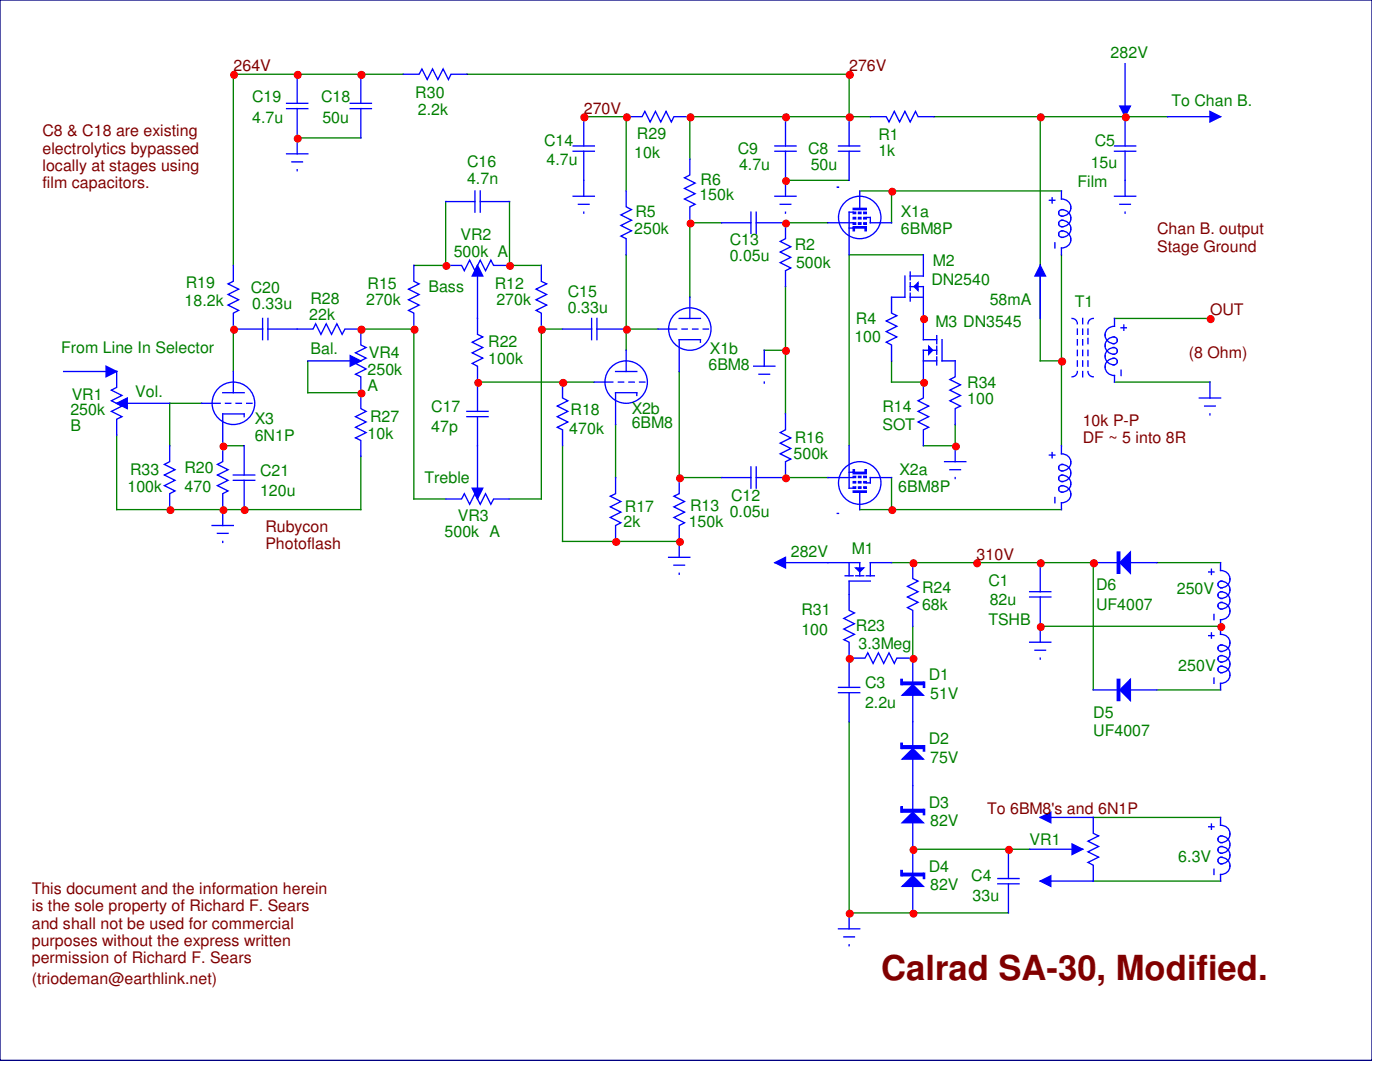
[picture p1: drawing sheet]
<svg xmlns="http://www.w3.org/2000/svg" width="279mm" height="216mm" viewBox="0 0 279 216" stroke-linecap="round" stroke-linejoin="round" font-family="sans-serif">
<defs><g id="words">
<text font-size="6.9" fill="#800000" x="175.9" y="195.5">Calrad SA-30, Modified.</text>
<g font-size="3.2" fill="#008000">
<text x="221.7" y="11.6">282V</text>
<text x="50.3" y="20.3">C19</text>
<text x="64.1" y="20.3">C18</text>
<text x="82.9" y="19.5">R30</text>
<text x="83.4" y="22.9">2.2k</text>
<text x="233.8" y="21.1">To Chan B.</text>
<text x="50.3" y="24.6">4.7u</text>
<text x="64.3" y="24.6">50u</text>
<text x="108.6" y="29">C14</text>
<text x="127.1" y="27.7">R29</text>
<text x="175.3" y="28">R1</text>
<text x="218.5" y="29">C5</text>
<text x="93.2" y="33.3">C16</text>
<text x="109.1" y="33">4.7u</text>
<text x="126.6" y="31.5">10k</text>
<text x="147.2" y="30.6">C9</text>
<text x="147.5" y="33.8">4.7u</text>
<text x="161.3" y="30.6">C8</text>
<text x="161.8" y="33.8">50u</text>
<text x="175.3" y="31.2">1k</text>
<text x="217.7" y="33.6">15u</text>
<text x="93.2" y="36.7">4.7n</text>
<text x="139.6" y="39.9">150k</text>
<text x="139.8" y="37">R6</text>
<text x="215" y="37.3">Film</text>
<text x="91.9" y="47.8">VR2</text>
<text x="126.6" y="46.8">250k</text>
<text x="126.8" y="43.3">R5</text>
<text x="179.8" y="43.3">X1a</text>
<text x="179.8" y="46.8">6BM8P</text>
<text x="90.6" y="51.3">500k A</text>
<text x="145.6" y="48.9">C13</text>
<text x="145.6" y="52.1">0.05u</text>
<text x="158.6" y="50">R2</text>
<text x="158.9" y="53.4">500k</text>
<text x="186.2" y="53.2">M2</text>
<text x="37.1" y="57.4">R19</text>
<text x="50" y="58.5">C20</text>
<text x="73.4" y="57.7">R15</text>
<text x="85.5" y="58.2">Bass</text>
<text x="98.8" y="57.7">R12</text>
<text x="113.3" y="59.2">C15</text>
<text x="185.9" y="56.9">DN2540</text>
<text x="36.8" y="61.1">18.2k</text>
<text x="50.3" y="61.6">0.33u</text>
<text x="61.7" y="63.8">22k</text>
<text x="62" y="60.6">R28</text>
<text x="73.1" y="60.8">270k</text>
<text x="99.1" y="60.8">270k</text>
<text x="113.3" y="62.4">0.33u</text>
<text x="170.8" y="64.6">R4</text>
<text x="186.7" y="65.3">M3 DN3545</text>
<text x="197.5" y="60.8">58mA</text>
<text x="214.5" y="61.3">T1</text>
<text x="12.2" y="70.4">From Line In Selector</text>
<text x="62" y="70.6">Bal.</text>
<text x="73.6" y="71.4">VR4</text>
<text x="97.5" y="69.3">R22</text>
<text x="141.7" y="70.6">X1b</text>
<text x="170.5" y="68.2">100</text>
<text x="73.4" y="74.8">250k</text>
<text x="97.5" y="72.7">100k</text>
<text x="141.4" y="73.8">6BM8</text>
<text x="193" y="77.5">R34</text>
<text x="14.1" y="82.8">250k</text>
<text x="14.3" y="79.9">VR1</text>
<text x="27" y="79.1">Vol.</text>
<text x="73.4" y="78.1">A</text>
<text x="86.1" y="82.3">C17</text>
<text x="113.9" y="82.8">R18</text>
<text x="126.1" y="82.5">X2b</text>
<text x="176.1" y="82.3">R14</text>
<text x="193" y="80.7">100</text>
<text x="14.1" y="86">B</text>
<text x="50.8" y="84.7">X3</text>
<text x="50.8" y="88.1">6N1P</text>
<text x="73.4" y="87.6">10k</text>
<text x="73.9" y="84.1">R27</text>
<text x="86.1" y="86.2">47p</text>
<text x="113.6" y="86.5">470k</text>
<text x="126.1" y="85.5">6BM8</text>
<text x="158.6" y="88.3">R16</text>
<text x="176.1" y="85.7">SOT</text>
<text x="26" y="94.7">R33</text>
<text x="36.8" y="94.4">R20</text>
<text x="51.9" y="95">C21</text>
<text x="158.4" y="91.6">500k</text>
<text x="179.5" y="94.7">X2a</text>
<text x="25.4" y="98.2">100k</text>
<text x="36.8" y="98.2">470</text>
<text x="51.9" y="99">120u</text>
<text x="84.8" y="96.3">Treble</text>
<text x="137.7" y="101.9">R13</text>
<text x="145.9" y="100">C12</text>
<text x="179.3" y="98.2">6BM8P</text>
<text x="88.7" y="107.2">500k A</text>
<text x="91.4" y="104">VR3</text>
<text x="124.5" y="105.1">2k</text>
<text x="124.7" y="102.2">R17</text>
<text x="137.5" y="105.1">150k</text>
<text x="145.6" y="103.2">0.05u</text>
<text x="157.8" y="111.1">282V</text>
<text x="170" y="110.6">M1</text>
<text x="184" y="118.3">R24</text>
<text x="197.3" y="117">C1</text>
<text x="218.7" y="117.8">D6</text>
<text x="234.9" y="118.6">250V</text>
<text x="159.9" y="122.8">R31</text>
<text x="170.8" y="126">R23</text>
<text x="184" y="121.8">68k</text>
<text x="197.3" y="124.6">TSHB</text>
<text x="197.5" y="120.7">82u</text>
<text x="218.7" y="121.8">UF4007</text>
<text x="159.9" y="126.8">100</text>
<text x="171.3" y="129.4">3.3Meg</text>
<text x="172.6" y="137.4">C3</text>
<text x="185.4" y="135.8">D1</text>
<text x="235.2" y="133.9">250V</text>
<text x="172.6" y="141.4">2.2u</text>
<text x="185.6" y="139.5">51V</text>
<text x="218.2" y="143.2">D5</text>
<text x="185.4" y="148.5">D2</text>
<text x="218.2" y="146.9">UF4007</text>
<text x="185.6" y="152.2">75V</text>
<text x="185.4" y="161.2">D3</text>
<text x="185.6" y="164.9">82V</text>
<text x="185.4" y="173.9">D4</text>
<text x="205.5" y="168.6">VR1</text>
<text x="235.2" y="172">6.3V</text>
<text x="185.6" y="177.6">82V</text>
<text x="193.8" y="175.8">C4</text>
<text x="194.1" y="179.7">33u</text>
</g>
<g font-size="3.2" fill="#800000">
<text x="46.6" y="14.2">264V</text>
<text x="169.5" y="14.2">276V</text>
<text x="116.5" y="22.7">270V</text>
<text x="8.5" y="27.2">C8 &amp; C18 are existing</text>
<text x="8.5" y="30.6">electrolytics bypassed</text>
<text x="8.5" y="34.1">locally at stages using</text>
<text x="8.5" y="37.5">film capacitors.</text>
<text x="230.9" y="46.8">Chan B. output</text>
<text x="230.9" y="50.2">Stage Ground</text>
<text x="241.5" y="62.9">OUT</text>
<text x="237.3" y="71.4">(8 Ohm)</text>
<text x="216.1" y="84.9">10k P-P</text>
<text x="216.1" y="88.3">DF ~ 5 into 8R</text>
<text x="53" y="106.1">Rubycon</text>
<text x="53" y="109.6">Photoflash</text>
<text x="194.9" y="111.7">310V</text>
<text x="197" y="162.5">To 6BM8's and 6N1P</text>
<text x="6.3" y="178.4">This document and the information herein</text>
<text x="6.3" y="181.9">is the sole property of Richard F. Sears</text>
<text x="6.3" y="185.3">and shall not be used for commercial</text>
<text x="6.3" y="188.7">purposes without the express written</text>
<text x="6.3" y="196.4">(triodeman@earthlink.net)</text>
<text x="6.3" y="192.2">permission of Richard F. Sears</text>
</g>
</g></defs>
<g fill="none" stroke="#008000" stroke-width=".26">
<path d="M80.5 14.8h-33.9v38.2M93.2 14.8h76.3v8.5M59.3 27.5h12.7M116.5 23.3h8.5v14.8M156.8 36h12.7M171.6 38.1h40.2M173.7 23.3h-36v8.4M177.9 38.1v6.3M186.4 23.3h46.6M207.6 23.3v48.7h4.2M88.9 40.2v12.8h-6.3M101.7 40.2v12.8h6.3"/>
<path d="M125 50.8v19.1M144 44.4h-6.3v14.9M156.8 57.2v25.4M156.8 44.4h8.4M184.3 50.8h-14.8v38.1M211.8 50.8v38.1M46.6 65.7v8.4M61.4 72v6.4h10.6M72 65.7h10.6v33.9h6.3M95.3 76.2h23.3M112.3 65.7h-4.3v33.9h-6.3M125 65.7h6.3"/>
<path d="M135.6 74.1v21.2h8.4M152.5 69.9h4.3M177.9 72v4.2h6.4M222.4 63.5h19.1M222.4 76.2h19.1M23.3 86.8v14.9h48.7v-10.6M40.2 80.5h-6.3v8.4M44.4 88.9h4.3M112.3 88.9v19.1h23.3M122.9 84.7v10.6M156.8 95.3h8.4M177.9 95.3v6.4"/>
<path d="M190.6 84.7v4.2h-6.3M171.6 101.7h40.2M177.9 112.3h40.3v25.4M230.9 112.3h12.7M182.2 125v6.3M207.6 125h36M230.9 137.7h12.7M169.5 144v38.2h31.8M182.2 169.5h23.3M218.2 163.1h25.4M218.2 175.8h25.4"/>
</g>
<path d="M114.4 29.1h4.2M114.4 30.2h4.2M114.4 39.2h4.2M116.5 23.3v5.8M116.5 30.2v9M173.7 23.3h3.2l.5 1 1.1-2.1 1 2.1 1.1-2.1 1.1 2.1 1-2.1 .5 1.1h3.2M115.4 40.8h2.2M116.5 42.3h.1" fill="none" stroke="#00f" stroke-width=".26"/>
<path d="M170.3 42.3h.5v.3h-.5z" fill-rule="evenodd" fill="#00f"/>
<path d="M170.3 42.3h.5v.3h-.5z" fill="none" stroke="#00f" stroke-width=".26"/>
<path d="M167.1 37.3h.2z" fill-rule="evenodd" fill="#00f"/>
<path d="M167.1 37.3h.2z" fill="none" stroke="#00f" stroke-width=".26"/>
<path d="M171.3 42.3h.5v.3h-.5z" fill-rule="evenodd" fill="#00f"/>
<path d="M171.3 42.3h.5v.3h-.5z" fill="none" stroke="#00f" stroke-width=".26"/>
<path d="M172.4 42.3h.5v.3h-.5z" fill-rule="evenodd" fill="#00f"/>
<path d="M172.4 42.3h.5v.3h-.5z" fill="none" stroke="#00f" stroke-width=".26"/>
<path d="M170.3 43.4h.5v.3h-.5z" fill-rule="evenodd" fill="#00f"/>
<path d="M170.3 43.4h.5v.3h-.5z" fill="none" stroke="#00f" stroke-width=".26"/>
<path d="M171.3 43.4h.5v.3h-.5z" fill-rule="evenodd" fill="#00f"/>
<path d="M171.3 43.4h.5v.3h-.5z" fill="none" stroke="#00f" stroke-width=".26"/>
<path d="M172.4 43.4h.5v.3h-.5z" fill-rule="evenodd" fill="#00f"/>
<path d="M172.4 43.4h.5v.3h-.5z" fill="none" stroke="#00f" stroke-width=".26"/>
<path d="M170.3 44.4h.5v.3h-.5z" fill-rule="evenodd" fill="#00f"/>
<path d="M170.3 44.4h.5v.3h-.5z" fill="none" stroke="#00f" stroke-width=".26"/>
<path d="M171.3 44.4h.5v.3h-.5z" fill-rule="evenodd" fill="#00f"/>
<path d="M171.3 44.4h.5v.3h-.5z" fill="none" stroke="#00f" stroke-width=".26"/>
<path d="M172.4 44.4h.5v.3h-.5z" fill-rule="evenodd" fill="#00f"/>
<g fill="none" stroke="#00f" stroke-width=".26">
<path d="M169.5 42.3h.8M170.3 41.6h2.6v.2h-2.6zM170.3 45.3h2.6v.2h-2.6zM172.4 44.4h.5v.3h-.5z"/>
<circle cx="171.6" cy="43.4" r="4.2"/>
</g>
<path d="M170.3 41.7h2.6M170.3 45.4h2.6" fill="none" stroke="#00f" stroke-width=".25"/>
<path d="M172.6 45.5h.3v.6h-.3z" fill-rule="evenodd" fill="#00f"/>
<path d="M172.6 45.5h.3v.6h-.3z" fill="none" stroke="#00f" stroke-width=".26"/>
<path d="M170.3 45.5h.2v.6h-.2z" fill-rule="evenodd" fill="#00f"/>
<g fill="none" stroke="#00f" stroke-width=".26">
<path d="M125 38.1v3.2l1 .5-2.1 1.1 2.1 1-2.1 1.1 2.1 1.1-2.1 1 1.1 .5v3.2M137.7 31.7v3.2l-1.1 .6 2.1 1-2.1 1.1 2.1 1.1-2.1 1 2.1 1.1-1 .5v3.1M171.6 38.1v3.5M209.4 40h1.1M210 39.5v1M211.8 38.1v1.6a1.72 1.72 0 0 1 1.9 1.7 1.72 1.72 0 0 1-1.9 1.7M137.7 59.3v4.2M144 44.4h5.9M149.9 42.3v4.3M150.9 44.4h5.9v3.2l-1.1 .6 2.1 1-2.1 1.1 2.1 1.1-2.1 1 2.1 1.1-1 .5v3.2M150.9 42.3v4.3M165.2 44.4h5.1"/>
<path d="M169.5 42.3v8.5M169.5 45.5h.8M170.3 45.5h.2v.6h-.2zM172.9 43.4h.8v1h4.2M177.9 59.3v3.2l1.1 .5-2.1 1.1 2.1 1-2.1 1.1 2.1 1-2.1 1.1 1 .5v3.2M210.5 48.4v1.1M211.8 46.1a1.72 1.72 0 0 1 1.9 1.7 1.72 1.72 0 0 1-1.9 1.7v1.3M211.8 43.9a1.72 1.72 0 0 1 1.9 1.8 1.72 1.72 0 0 1-1.9 1.7M211.8 41.8a1.72 1.72 0 0 1 1.9 1.7 1.72 1.72 0 0 1-1.9 1.8M212.1 46.1a.67 .67 0 0 0-.8 .6 .67 .67 0 0 0 .8 .7M212.1 41.8a.67 .67 0 0 0-.8 .7 .67 .67 0 0 0 .8 .6M212.1 43.9a.67 .67 0 0 0-.8 .7 .67 .67 0 0 0 .8 .7"/>
<path d="M131.3 65.7h3.7M135.6 63.5h4.2M136.1 65.7h1.1M138.2 65.7h1.1M139.8 68.3v-.5h-4.2v6.3M140.3 65.7h1.1M150.4 73.1h4.2M151.5 74.7h2.1M152.5 76.2h.1M152.5 69.9v3.2M184.3 76.2v3.2l-1.1 .6 2.1 1-2.1 1.1 2.1 1-2.1 1.1 2.1 1.1-1 .5v3.1M214 63.5a1.05 1.05 0 0 1 1 1.1"/>
<path d="M215 74.1a1.05 1.05 0 0 1-1 1.1M215 65.7v1M215 67.8v1M215 69.9v1.1M215 72v1.1M216.1 63.5v1.1M216.1 65.7v1M216.1 67.8v1M216.1 69.9v1.1M216.1 72v1.1M216.1 74.1v1.1M217.1 74.1a1.05 1.05 0 0 0 1.1 1.1"/>
<path d="M217.1 65.7v1M217.1 67.5v1.1M217.1 69.9v1.1M217.1 72v1.1M218.2 63.5a1.05 1.05 0 0 0-1.1 1.1M222.2 71.5a.69 .69 0 0 1 .8 .6 .69 .69 0 0 1-.8 .7M222.2 67.2a.69 .69 0 0 1 .8 .7 .69 .69 0 0 1-.8 .7M222.2 69.3a.69 .69 0 0 1 .8 .7 .69 .69 0 0 1-.8 .7M222.4 71.5a1.72 1.72 0 0 0-1.8 1.7 1.72 1.72 0 0 0 1.8 1.7v1.3M222.4 69.3a1.74 1.74 0 0 0-1.8 1.8 1.74 1.74 0 0 0 1.8 1.7M222.4 63.5v1.6a1.74 1.74 0 0 0-1.8 1.7 1.74 1.74 0 0 0 1.8 1.8M222.4 67.2a1.74 1.74 0 0 0-1.8 1.8 1.74 1.74 0 0 0 1.8 1.7"/>
<path d="M223.7 73.9v1M223.7 65.4h1.1M224.3 64.9v1M239.4 79.4h4.2M241.5 76.2v3.2M122.9 95.3v3.2l-1.1 .5 2.1 1.1-2.1 1 2.1 1.1-2.1 1.1 2.1 1-1 .6v3.1M135.6 95.3v3.2l-1.1 .5 2.1 1.1-2.1 1 2.1 1.1-2.1 1.1 2.1 1-1 .6v6.3M144 95.3h5.9M149.9 93.2v4.2M150.9 93.2v4.2M156.8 82.6v3.2l-1.1 .5 2.1 1.1-2.1 1 2.1 1.1-2.1 1.1 2.1 1-1 .5v3.2h-5.9M240.4 81h2.1"/>
<path d="M241.5 82.6h.1M133.4 111.2h4.3M134.5 112.8h2.1M135.6 114.4h.1"/>
<circle cx="137.7" cy="65.7" r="4.2"/>
</g>
<path d="M170.3 97.2h.5v.2h-.5z" fill-rule="evenodd" fill="#00f"/>
<path d="M170.3 97.2h.5v.2h-.5z" fill="none" stroke="#00f" stroke-width=".26"/>
<path d="M167.1 102.4h.2z" fill-rule="evenodd" fill="#00f"/>
<path d="M167.1 102.4h.2z" fill="none" stroke="#00f" stroke-width=".26"/>
<path d="M171.3 97.2h.5v.2h-.5z" fill-rule="evenodd" fill="#00f"/>
<path d="M171.3 97.2h.5v.2h-.5z" fill="none" stroke="#00f" stroke-width=".26"/>
<path d="M172.4 97.2h.5v.2h-.5z" fill-rule="evenodd" fill="#00f"/>
<path d="M172.4 97.2h.5v.2h-.5z" fill="none" stroke="#00f" stroke-width=".26"/>
<path d="M170.3 96.1h.5v.3h-.5z" fill-rule="evenodd" fill="#00f"/>
<path d="M170.3 96.1h.5v.3h-.5z" fill="none" stroke="#00f" stroke-width=".26"/>
<path d="M171.3 96.1h.5v.3h-.5z" fill-rule="evenodd" fill="#00f"/>
<path d="M171.3 96.1h.5v.3h-.5z" fill="none" stroke="#00f" stroke-width=".26"/>
<path d="M172.4 96.1h.5v.3h-.5z" fill-rule="evenodd" fill="#00f"/>
<path d="M172.4 96.1h.5v.3h-.5z" fill="none" stroke="#00f" stroke-width=".26"/>
<path d="M170.3 95h.5v.3h-.5z" fill-rule="evenodd" fill="#00f"/>
<path d="M170.3 95h.5v.3h-.5z" fill="none" stroke="#00f" stroke-width=".26"/>
<path d="M171.3 95h.5v.3h-.5z" fill-rule="evenodd" fill="#00f"/>
<path d="M171.3 95h.5v.3h-.5z" fill="none" stroke="#00f" stroke-width=".26"/>
<path d="M172.4 95h.5v.3h-.5z" fill-rule="evenodd" fill="#00f"/>
<g fill="none" stroke="#00f" stroke-width=".26">
<path d="M169.5 97.4h.8M170.3 98h2.6v.2h-2.6zM170.3 94.2h2.6v.3h-2.6zM172.4 95h.5v.3h-.5z"/>
<circle cx="171.6" cy="96.4" r="4.2"/>
</g>
<path d="M170.3 98.1h2.6" fill="none" stroke="#00f" stroke-width=".25"/>
<path d="M170.3 94.4h2.6" fill="none" stroke="#00f" stroke-width=".3"/>
<path d="M172.6 93.7h.3v.5h-.3z" fill-rule="evenodd" fill="#00f"/>
<path d="M172.6 93.7h.3v.5h-.3z" fill="none" stroke="#00f" stroke-width=".26"/>
<path d="M170.3 93.7h.2v.5h-.2z" fill-rule="evenodd" fill="#00f"/>
<g fill="none" stroke="#00f" stroke-width=".26">
<path d="M94.8 38.1v4.2M95.8 38.1v4.2M167.3 29.1h4.3M167.3 30.2h4.3M169.5 23.3v5.8M169.5 30.2v5.8M222.4 29.1h4.3M222.4 30.2h4.3M224.5 23.3v5.8M224.5 30.2v5.8M46.6 53v3.1l-1.1 .5 2.1 1.1-2.1 1.1 2.1 1-2.1 1.1 2.1 1-1 .6v3.2h5.8M82.6 53v3.1l1.1 .5-2.2 1.1 2.2 1.1-2.2 1 2.2 1.1-2.2 1 1.1 .6v3.2"/>
<path d="M88.9 53h3.2l.6 1 1-2.1 1.1 2.1 1-2.1 1.1 2.1 1.1-2.1 .5 1.1h3.2M88.9 40.2h5.9M95.3 53v13.7l1.1 .5-2.2 1.1 2.2 1-2.2 1.1 2.2 1.1-2.2 1 1.1 .6v9M95.8 40.2h5.9M108 53v3.1l1.1 .5-2.1 1.1 2.1 1.1-2.1 1 2.1 1.1-2.1 1 1 .6v3.2M44.4 78.4h4.3M46.6 74.1v4.3M52.4 63.5v4.3M53.5 65.7h9l.5-1.1 1.1 2.1 1-2.1 1.1 2.1 1-2.1 1.1 2.1 .5-1h3.2v3.1l1.1 .5-2.1 1.1 2.1 1.1-2.1 1 2.1 1.1-2.1 1.1 1 .5v6.3l1.1 .6-2.1 1 2.1 1.1-2.1 1.1 2.1 1-2.1 1.1 1 .5v3.2M53.5 63.5v4.3M112.3 76.2v3.2l1 .6-2.1 1 2.1 1.1-2.1 1 2.1 1.1-2.1 1.1 1.1 .5v3.1M112.3 65.7h5.8"/>
<path d="M118.1 63.5v4.3M118.6 76.2h3.7M119.1 65.7h5.9M119.1 63.5v4.3M122.9 74.1h4.2M123.4 76.2h1.1M125 69.9v4.2M125.5 76.2h1.1M127.1 78.9v-.5h-4.2v6.3M127.6 76.2h1.1M40.2 80.5h3.7M45 80.5h1.1"/>
<path d="M46.6 94.8h4.2M46.6 95.8h4.2M47.1 80.5h1.1M48.7 83.1v-.5h-4.3v9.5l-1 .6 2.1 1-2.1 1.1 2.1 1-2.1 1.1 2.1 1.1-1.1 .5v6.4M48.7 88.9v5.9M48.7 95.8v5.9M49.2 80.5h1.1M88.9 99.6h3.2l.6-1.1 1 2.1 1.1-2.1 1 2.1 1.1-2.1 1.1 2.1 .5-1h3.2M93.2 82.1h4.2M93.2 83.1h4.2M95.3 83.1v5.8M165.2 95.3h5.1"/>
<path d="M169.5 88.9v8.5M169.5 94.2h.8M170.3 93.7h.2v.5h-.2zM171.6 98.2v3.5M177.9 95.3h-4.2v1.1h-.8M209.4 90.8h1.1M210 90.3v1.1M210.5 99.3v1M211.8 96.9a1.72 1.72 0 0 1 1.9 1.7 1.72 1.72 0 0 1-1.9 1.7v1.4M211.8 94.8a1.72 1.72 0 0 1 1.9 1.7 1.72 1.72 0 0 1-1.9 1.7M211.8 88.9v1.7a1.72 1.72 0 0 1 1.9 1.7 1.72 1.72 0 0 1-1.9 1.7M211.8 92.7a1.72 1.72 0 0 1 1.9 1.7 1.72 1.72 0 0 1-1.9 1.7"/>
<path d="M212.1 96.9a.67 .67 0 0 0-.8 .7 .67 .67 0 0 0 .8 .6M212.1 92.7a.67 .67 0 0 0-.8 .6 .67 .67 0 0 0 .8 .7M212.1 94.8a.67 .67 0 0 0-.8 .6 .67 .67 0 0 0 .8 .7M42.3 104.9h4.3M43.4 106.4h2.1M44.4 108h.1"/>
<circle cx="125" cy="76.2" r="4.2"/>
<circle cx="46.6" cy="80.5" r="4.2"/>
</g>
<path d="M95.3 53l1.1 2.1h-2.2z" fill-rule="evenodd" fill="#00f"/>
<path d="M95.3 53l1.1 2.1h-2.2zM95.3 88.9v10.7" fill="none" stroke="#00f" stroke-width=".26"/>
<path d="M94.2 97.4h2.2l-1.1 2.2z" fill-rule="evenodd" fill="#00f"/>
<path d="M61.4 72h10.6M94.2 97.4h2.2l-1.1 2.2z" fill="none" stroke="#00f" stroke-width=".26"/>
<path d="M69.9 71l2.1 1-2.1 1.1z" fill-rule="evenodd" fill="#00f"/>
<g fill="none" stroke="#00f" stroke-width=".26">
<path d="M59.3 14.8v5.8M72 14.8v5.8M80.5 14.8h3.2l.5-1 1.1 2.1 1-2.1 1.1 2.1 1-2.1 1.1 2.1 .5-1.1h3.2M57.2 20.6h4.2M57.2 21.7h4.2M57.2 30.7h4.2M58.3 32.3h2.1M59.3 33.9h.1M59.3 21.7v9M69.9 20.6h4.2M69.9 21.7h4.2M72 21.7v5.8"/>
<path d="M125 23.3h3.1l.6-1.1 1.1 2.1 1-2.1 1.1 2.1 1-2.1 1.1 2.1 .5-1h3.2M154.6 29.1h4.3M154.6 30.2h4.3M154.6 39.2h4.3M156.8 23.3v5.8M156.8 30.2v9M155.7 40.8h2.1M156.8 42.3h.1M69.9 71l2.1 1-2.1 1.1zM165.2 112.3h6.4v2.6M168.7 114.9h1.6M169.5 112.3v2.6"/>
<path d="M170.8 114.9h1.6M172.9 114.9h1.6M173.7 116h-4.2v5.8l1 .5-2.1 1.1 2.1 1.1-2.1 1 2.1 1.1-2.1 1 1.1 .5v3.2M177.9 112.3h-4.2v2.6M182.2 112.3v3.1l1 .6-2.1 1 2.1 1.1-2.1 1 2.1 1.1-2.1 1 1.1 .6v3.2M167.3 137.2h4.3M167.3 138.2h4.3M169.5 131.3h3.1l.6-1 1 2.1 1.1-2.1 1.1 2.1 1-2.1 1.1 2.1 .5-1.1h3.2M169.5 131.3v5.9M169.5 138.2v5.8"/>
</g>
<path d="M170.8 113.3h1.6l-.8 .8z" fill="#00f"/>
<path d="M170.8 113.3h1.6l-.8 .8zM182.2 131.3v5.3M182.2 138.7v5.3" fill="none" stroke="#00f" stroke-width=".26"/>
<path d="M180 136.1h4.3v.5h-4.3z" fill-rule="evenodd" fill="#00f"/>
<path d="M180 136.1h4.3v.5h-4.3z" fill="none" stroke="#00f" stroke-width=".26"/>
<path d="M180 138.7l2.2-2.1 2.1 2.1z" fill="#00f"/>
<path d="M180 138.7l2.2-2.1 2.1 2.1z" fill="none" stroke="#00f" stroke-width=".26"/>
<path d="M179.8 135.6h.2v1h-.2z" fill-rule="evenodd" fill="#00f"/>
<path d="M179.8 135.6h.2v1h-.2z" fill="none" stroke="#00f" stroke-width=".26"/>
<path d="M184.3 136.1h.2v1.1h-.2z" fill-rule="evenodd" fill="#00f"/>
<path d="M184.3 136.1h.2v1.1h-.2zM182.2 169.5v5.3M182.2 176.9v5.3" fill="none" stroke="#00f" stroke-width=".26"/>
<path d="M180 174.2h4.3v.6h-4.3z" fill-rule="evenodd" fill="#00f"/>
<path d="M180 174.2h4.3v.6h-4.3z" fill="none" stroke="#00f" stroke-width=".26"/>
<path d="M180 176.9l2.2-2.1 2.1 2.1z" fill="#00f"/>
<path d="M180 176.9l2.2-2.1 2.1 2.1z" fill="none" stroke="#00f" stroke-width=".26"/>
<path d="M179.8 173.7h.2v1.1h-.2z" fill-rule="evenodd" fill="#00f"/>
<path d="M179.8 173.7h.2v1.1h-.2z" fill="none" stroke="#00f" stroke-width=".26"/>
<path d="M184.3 174.2h.2v1.1h-.2z" fill-rule="evenodd" fill="#00f"/>
<path d="M182.2 156.8v5.3M182.2 164.2v5.3M184.3 174.2h.2v1.1h-.2z" fill="none" stroke="#00f" stroke-width=".26"/>
<path d="M180 161.5h4.3v.6h-4.3z" fill-rule="evenodd" fill="#00f"/>
<path d="M180 161.5h4.3v.6h-4.3z" fill="none" stroke="#00f" stroke-width=".26"/>
<path d="M180 164.2l2.2-2.1 2.1 2.1z" fill="#00f"/>
<path d="M180 164.2l2.2-2.1 2.1 2.1z" fill="none" stroke="#00f" stroke-width=".26"/>
<path d="M179.8 161h.2v1.1h-.2z" fill-rule="evenodd" fill="#00f"/>
<path d="M179.8 161h.2v1.1h-.2z" fill="none" stroke="#00f" stroke-width=".26"/>
<path d="M184.3 161.5h.2v1.1h-.2z" fill-rule="evenodd" fill="#00f"/>
<path d="M182.2 144v5.4M182.2 151.5v5.3M184.3 161.5h.2v1.1h-.2z" fill="none" stroke="#00f" stroke-width=".26"/>
<path d="M180 148.8h4.3v.6h-4.3z" fill-rule="evenodd" fill="#00f"/>
<path d="M180 148.8h4.3v.6h-4.3z" fill="none" stroke="#00f" stroke-width=".26"/>
<path d="M180 151.5l2.2-2.1 2.1 2.1z" fill="#00f"/>
<path d="M180 151.5l2.2-2.1 2.1 2.1z" fill="none" stroke="#00f" stroke-width=".26"/>
<path d="M179.8 148.3h.2v1.1h-.2z" fill-rule="evenodd" fill="#00f"/>
<path d="M179.8 148.3h.2v1.1h-.2z" fill="none" stroke="#00f" stroke-width=".26"/>
<path d="M184.3 148.8h.2v1.1h-.2z" fill-rule="evenodd" fill="#00f"/>
<path d="M205.5 118.1h4.2M205.5 119.1h4.2M207.6 112.3v5.8M207.6 119.1v5.9M218.2 137.7h5.3M225.6 137.7h5.3M184.3 148.8h.2v1.1h-.2zM199.1 175.3h4.3M199.1 176.4h4.3M201.3 169.5v5.8M201.3 176.4v5.8" fill="none" stroke="#00f" stroke-width=".26"/>
<path d="M223 135.6h.5v4.2h-.5z" fill-rule="evenodd" fill="#00f"/>
<path d="M223 135.6h.5v4.2h-.5z" fill="none" stroke="#00f" stroke-width=".26"/>
<path d="M223.5 137.7l2.1-2.1v4.2z" fill="#00f"/>
<path d="M218.2 112.3h5.3M225.6 112.3h5.3M223.5 137.7l2.1-2.1v4.2z" fill="none" stroke="#00f" stroke-width=".26"/>
<path d="M223 110.2h.5v4.2h-.5z" fill-rule="evenodd" fill="#00f"/>
<path d="M223 110.2h.5v4.2h-.5z" fill="none" stroke="#00f" stroke-width=".26"/>
<path d="M225.6 110.2v4.2l-2.1-2.1z" fill="#00f"/>
<g fill="none" stroke="#00f" stroke-width=".26">
<path d="M154.6 112.3h10.6M225.6 110.2v4.2l-2.1-2.1zM241.2 114.1h1.1M241.8 113.6v1M243.6 118.1a1.74 1.74 0 0 1 1.9 1.7 1.74 1.74 0 0 1-1.9 1.7M243.6 112.3v1.5a1.74 1.74 0 0 1 1.9 1.8 1.74 1.74 0 0 1-1.9 1.7M243.6 116a1.74 1.74 0 0 1 1.9 1.7 1.74 1.74 0 0 1-1.9 1.7M243.9 116a.69 .69 0 0 0-.8 .6 .69 .69 0 0 0 .8 .7M243.9 118.1a.69 .69 0 0 0-.8 .6 .69 .69 0 0 0 .8 .7M205.5 128.1h4.2M206.5 129.8h2.2M207.6 131.3h.1"/>
<path d="M207.6 125v3.1M241.2 126.8h1.1M241.8 126.3v1M242.3 122.6v1.1M242.3 135.3v1.1M243.6 120.2a1.72 1.72 0 0 1 1.9 1.7 1.72 1.72 0 0 1-1.9 1.8v2.9a1.72 1.72 0 0 1 1.9 1.7 1.72 1.72 0 0 1-1.9 1.7M243.6 130.8a1.72 1.72 0 0 1 1.9 1.7 1.72 1.72 0 0 1-1.9 1.7M243.6 128.7a1.72 1.72 0 0 1 1.9 1.7 1.72 1.72 0 0 1-1.9 1.7M243.6 132.9a1.72 1.72 0 0 1 1.8 1.8M243.9 120.2a.69 .69 0 0 0-.8 .7 .69 .69 0 0 0 .8 .6M243.9 132.9a.67 .67 0 0 0-.8 .7 .67 .67 0 0 0 .8 .6M243.9 128.7a.67 .67 0 0 0-.8 .6 .67 .67 0 0 0 .8 .7"/>
<path d="M243.9 130.8a.67 .67 0 0 0-.8 .7 .67 .67 0 0 0 .8 .6M245.4 134.8a1.73 1.73 0 0 1-1.8 1.6v1.3M167.3 185.3h4.3M168.4 186.9h2.1M169.5 188.5h.1M169.5 182.2v3.1"/>
</g>
<path d="M154.6 112.3l2.2-1.1v2.1z" fill-rule="evenodd" fill="#00f"/>
<path d="M224.5 12.7v10.6M154.6 112.3l2.2-1.1v2.1z" fill="none" stroke="#00f" stroke-width=".26"/>
<path d="M223.5 21.2h2.1l-1.1 2.1z" fill-rule="evenodd" fill="#00f"/>
<path d="M223.5 21.2h2.1l-1.1 2.1zM233 23.3h10.6" fill="none" stroke="#00f" stroke-width=".26"/>
<path d="M241.5 22.2l2.1 1.1-2.1 1z" fill-rule="evenodd" fill="#00f"/>
<path d="M241.5 22.2l2.1 1.1-2.1 1zM205.5 169.5h10.6" fill="none" stroke="#00f" stroke-width=".26"/>
<path d="M214 168.4l2.1 1.1-2.1 1z" fill-rule="evenodd" fill="#00f"/>
<path d="M207.6 163.1h10.6v3.2l1 .5-2.1 1.1 2.1 1-2.1 1.1 2.1 1-2.1 1.1 1.1 .5v3.2M214 168.4l2.1 1.1-2.1 1zM241.2 165h1.1M241.8 164.4v1.1M242.3 173.4v1.1M243.6 171.1a1.72 1.72 0 0 1 1.9 1.7 1.72 1.72 0 0 1-1.9 1.7v1.3M243.6 168.9a1.74 1.74 0 0 1 1.9 1.7 1.74 1.74 0 0 1-1.9 1.8M243.6 163.1v1.6a1.74 1.74 0 0 1 1.9 1.7 1.74 1.74 0 0 1-1.9 1.7M243.6 166.8a1.74 1.74 0 0 1 1.9 1.7 1.74 1.74 0 0 1-1.9 1.8M243.9 171a.69 .69 0 0 0-.8 .7 .69 .69 0 0 0 .8 .7M243.9 166.8a.69 .69 0 0 0-.8 .7 .69 .69 0 0 0 .8 .6M243.9 168.9a.69 .69 0 0 0-.8 .7 .69 .69 0 0 0 .8 .7" fill="none" stroke="#00f" stroke-width=".26"/>
<path d="M207.6 163.1l2.1-1v2.1z" fill-rule="evenodd" fill="#00f"/>
<path d="M207.6 163.1l2.1-1v2.1zM207.6 175.8h10.6" fill="none" stroke="#00f" stroke-width=".26"/>
<path d="M207.6 175.8l2.1-1v2.1z" fill-rule="evenodd" fill="#00f"/>
<path d="M23.3 74.1v3.2l-1.1 .6 2.1 1-2.1 1.1 2.1 1-2.1 1.1 2.1 1-1 .6v3.1M23.3 80.5h10.6M33.9 88.9v3.2l-1.1 .6 2.1 1-2.1 1.1 2.1 1-2.1 1.1 2.1 1.1-1 .5v3.2M207.6 175.8l2.1-1v2.1z" fill="none" stroke="#00f" stroke-width=".26"/>
<path d="M23.3 80.5l2.1-1.1v2.1z" fill-rule="evenodd" fill="#00f"/>
<path d="M222.4 39.2h4.3M224.5 36v3.2M180.6 55.1v4.2h-2.7M181.7 59.3h2.6M181.7 54.3v1.5M181.7 56.4v1.6M181.7 58.5v1.6M181.7 57.2h2.6v6.3M184.3 50.8v4.3h-2.6M223.5 40.8h2.1M224.5 42.3h.1M23.3 80.5l2.1-1.1v2.1z" fill="none" stroke="#00f" stroke-width=".26"/>
<path d="M182.4 57.2l.8-.8v1.6z" fill="#00f"/>
<path d="M182.4 57.2l.8-.8v1.6zM207.6 53v10.5M188.5 92.1h4.2M189.6 93.7h2.1M190.6 95.3h.1M190.6 88.9v3.2" fill="none" stroke="#00f" stroke-width=".26"/>
<path d="M207.6 53l1.1 2.1h-2.2z" fill-rule="evenodd" fill="#00f"/>
<path d="M207.6 53l1.1 2.1h-2.2zM12.7 74.1h10.6" fill="none" stroke="#00f" stroke-width=".26"/>
<path d="M21.2 73.1l2.1 1-2.1 1.1z" fill-rule="evenodd" fill="#00f"/>
<path d="M21.2 73.1l2.1 1-2.1 1.1zM184.3 72h2.6M184.3 63.5v4.3h2.6M186.9 67v1.6M186.9 69.1v1.6M186.9 71.2v1.6M186.9 69.9h-2.6v6.3M188 67.8v4.2h2.6v3.2l-1 .5 2.1 1.1-2.1 1.1 2.1 1-2.1 1.1 2.1 1-1.1 .5v3.2" fill="none" stroke="#00f" stroke-width=".26"/>
<path d="M185.3 69.1l.8 .8-.8 .8z" fill="#00f"/>
<path d="M185.3 69.1l.8 .8-.8 .8z" fill="none" stroke="#00f" stroke-width=".26"/>
<circle cx="59.4" cy="14.9" r=".66" fill="#f00"/>
<circle cx="59.4" cy="14.9" r=".66" fill="none" stroke="#f00" stroke-width=".26"/>
<circle cx="72.1" cy="14.9" r=".68" fill="#f00"/>
<circle cx="72.1" cy="14.9" r=".68" fill="none" stroke="#f00" stroke-width=".26"/>
<circle cx="125.1" cy="23.4" r=".67" fill="#f00"/>
<circle cx="125.1" cy="23.4" r=".67" fill="none" stroke="#f00" stroke-width=".26"/>
<circle cx="137.8" cy="23.4" r=".67" fill="#f00"/>
<circle cx="137.8" cy="23.4" r=".67" fill="none" stroke="#f00" stroke-width=".26"/>
<circle cx="156.9" cy="23.4" r=".66" fill="#f00"/>
<circle cx="156.9" cy="23.4" r=".66" fill="none" stroke="#f00" stroke-width=".26"/>
<circle cx="169.6" cy="23.4" r=".68" fill="#f00"/>
<circle cx="169.6" cy="23.4" r=".68" fill="none" stroke="#f00" stroke-width=".26"/>
<circle cx="207.7" cy="23.4" r=".66" fill="#f00"/>
<circle cx="207.7" cy="23.4" r=".66" fill="none" stroke="#f00" stroke-width=".26"/>
<circle cx="224.7" cy="23.4" r=".67" fill="#f00"/>
<circle cx="224.7" cy="23.4" r=".67" fill="none" stroke="#f00" stroke-width=".26"/>
<circle cx="59.4" cy="27.7" r=".65" fill="#f00"/>
<circle cx="59.4" cy="27.7" r=".65" fill="none" stroke="#f00" stroke-width=".26"/>
<circle cx="156.9" cy="36.1" r=".65" fill="#f00"/>
<circle cx="156.9" cy="36.1" r=".65" fill="none" stroke="#f00" stroke-width=".26"/>
<circle cx="178.1" cy="38.2" r=".66" fill="#f00"/>
<circle cx="178.1" cy="38.2" r=".66" fill="none" stroke="#f00" stroke-width=".26"/>
<circle cx="137.8" cy="44.6" r=".66" fill="#f00"/>
<circle cx="137.8" cy="44.6" r=".66" fill="none" stroke="#f00" stroke-width=".26"/>
<circle cx="156.9" cy="44.6" r=".65" fill="#f00"/>
<circle cx="156.9" cy="44.6" r=".65" fill="none" stroke="#f00" stroke-width=".26"/>
<circle cx="89.1" cy="53.1" r=".66" fill="#f00"/>
<circle cx="89.1" cy="53.1" r=".66" fill="none" stroke="#f00" stroke-width=".26"/>
<circle cx="101.8" cy="53.1" r=".65" fill="#f00"/>
<circle cx="101.8" cy="53.1" r=".65" fill="none" stroke="#f00" stroke-width=".26"/>
<circle cx="184.4" cy="63.7" r=".67" fill="#f00"/>
<circle cx="184.4" cy="63.7" r=".67" fill="none" stroke="#f00" stroke-width=".26"/>
<circle cx="46.7" cy="65.8" r=".66" fill="#f00"/>
<circle cx="46.7" cy="65.8" r=".66" fill="none" stroke="#f00" stroke-width=".26"/>
<circle cx="72.1" cy="65.8" r=".68" fill="#f00"/>
<circle cx="72.1" cy="65.8" r=".68" fill="none" stroke="#f00" stroke-width=".26"/>
<circle cx="82.7" cy="65.8" r=".67" fill="#f00"/>
<circle cx="82.7" cy="65.8" r=".67" fill="none" stroke="#f00" stroke-width=".26"/>
<circle cx="108.1" cy="65.8" r=".66" fill="#f00"/>
<circle cx="108.1" cy="65.8" r=".66" fill="none" stroke="#f00" stroke-width=".26"/>
<circle cx="125.1" cy="65.8" r=".67" fill="#f00"/>
<circle cx="125.1" cy="65.8" r=".67" fill="none" stroke="#f00" stroke-width=".26"/>
<circle cx="156.9" cy="70" r=".66" fill="#f00"/>
<circle cx="156.9" cy="70" r=".66" fill="none" stroke="#f00" stroke-width=".26"/>
<circle cx="212" cy="72.1" r=".68" fill="#f00"/>
<circle cx="212" cy="72.1" r=".68" fill="none" stroke="#f00" stroke-width=".26"/>
<circle cx="95.4" cy="76.4" r=".65" fill="#f00"/>
<circle cx="95.4" cy="76.4" r=".65" fill="none" stroke="#f00" stroke-width=".26"/>
<circle cx="112.4" cy="76.4" r=".67" fill="#f00"/>
<circle cx="112.4" cy="76.4" r=".67" fill="none" stroke="#f00" stroke-width=".26"/>
<circle cx="184.4" cy="76.4" r=".66" fill="#f00"/>
<circle cx="184.4" cy="76.4" r=".66" fill="none" stroke="#f00" stroke-width=".26"/>
<circle cx="72.1" cy="78.5" r=".67" fill="#f00"/>
<circle cx="72.1" cy="78.5" r=".67" fill="none" stroke="#f00" stroke-width=".26"/>
<circle cx="44.6" cy="89.1" r=".65" fill="#f00"/>
<circle cx="44.6" cy="89.1" r=".65" fill="none" stroke="#f00" stroke-width=".26"/>
<circle cx="190.8" cy="89.1" r=".66" fill="#f00"/>
<circle cx="190.8" cy="89.1" r=".66" fill="none" stroke="#f00" stroke-width=".26"/>
<circle cx="135.7" cy="95.4" r=".66" fill="#f00"/>
<circle cx="135.7" cy="95.4" r=".66" fill="none" stroke="#f00" stroke-width=".26"/>
<circle cx="156.9" cy="95.4" r=".65" fill="#f00"/>
<circle cx="156.9" cy="95.4" r=".65" fill="none" stroke="#f00" stroke-width=".26"/>
<circle cx="34" cy="101.8" r=".66" fill="#f00"/>
<circle cx="34" cy="101.8" r=".66" fill="none" stroke="#f00" stroke-width=".26"/>
<circle cx="44.6" cy="101.8" r=".65" fill="#f00"/>
<circle cx="44.6" cy="101.8" r=".65" fill="none" stroke="#f00" stroke-width=".26"/>
<circle cx="48.8" cy="101.8" r=".65" fill="#f00"/>
<circle cx="48.8" cy="101.8" r=".65" fill="none" stroke="#f00" stroke-width=".26"/>
<circle cx="178.1" cy="101.8" r=".66" fill="#f00"/>
<circle cx="178.1" cy="101.8" r=".66" fill="none" stroke="#f00" stroke-width=".26"/>
<circle cx="123" cy="108.1" r=".67" fill="#f00"/>
<circle cx="123" cy="108.1" r=".67" fill="none" stroke="#f00" stroke-width=".26"/>
<circle cx="135.7" cy="108.1" r=".66" fill="#f00"/>
<circle cx="135.7" cy="108.1" r=".66" fill="none" stroke="#f00" stroke-width=".26"/>
<circle cx="182.3" cy="112.4" r=".67" fill="#f00"/>
<circle cx="182.3" cy="112.4" r=".67" fill="none" stroke="#f00" stroke-width=".26"/>
<circle cx="207.7" cy="112.4" r=".66" fill="#f00"/>
<circle cx="207.7" cy="112.4" r=".66" fill="none" stroke="#f00" stroke-width=".26"/>
<circle cx="218.3" cy="112.4" r=".68" fill="#f00"/>
<circle cx="218.3" cy="112.4" r=".68" fill="none" stroke="#f00" stroke-width=".26"/>
<circle cx="207.7" cy="125.1" r=".65" fill="#f00"/>
<circle cx="207.7" cy="125.1" r=".65" fill="none" stroke="#f00" stroke-width=".26"/>
<circle cx="243.7" cy="125.1" r=".65" fill="#f00"/>
<circle cx="243.7" cy="125.1" r=".65" fill="none" stroke="#f00" stroke-width=".26"/>
<circle cx="169.6" cy="131.5" r=".67" fill="#f00"/>
<circle cx="169.6" cy="131.5" r=".67" fill="none" stroke="#f00" stroke-width=".26"/>
<circle cx="182.3" cy="131.5" r=".66" fill="#f00"/>
<circle cx="182.3" cy="131.5" r=".66" fill="none" stroke="#f00" stroke-width=".26"/>
<circle cx="182.3" cy="169.6" r=".67" fill="#f00"/>
<circle cx="182.3" cy="169.6" r=".67" fill="none" stroke="#f00" stroke-width=".26"/>
<circle cx="201.4" cy="169.6" r=".66" fill="#f00"/>
<circle cx="201.4" cy="169.6" r=".66" fill="none" stroke="#f00" stroke-width=".26"/>
<circle cx="169.6" cy="182.3" r=".67" fill="#f00"/>
<circle cx="169.6" cy="182.3" r=".67" fill="none" stroke="#f00" stroke-width=".26"/>
<circle cx="182.3" cy="182.3" r=".66" fill="#f00"/>
<circle cx="182.3" cy="182.3" r=".66" fill="none" stroke="#f00" stroke-width=".26"/>
<circle cx="46.7" cy="14.9" r=".66" fill="#f00"/>
<circle cx="46.7" cy="14.9" r=".66" fill="none" stroke="#f00" stroke-width=".26"/>
<circle cx="116.6" cy="23.4" r=".68" fill="#f00"/>
<circle cx="116.6" cy="23.4" r=".68" fill="none" stroke="#f00" stroke-width=".26"/>
<circle cx="169.6" cy="14.9" r=".68" fill="#f00"/>
<circle cx="169.6" cy="14.9" r=".68" fill="none" stroke="#f00" stroke-width=".26"/>
<circle cx="195" cy="112.4" r=".66" fill="#f00"/>
<circle cx="195" cy="112.4" r=".66" fill="none" stroke="#f00" stroke-width=".26"/>
<circle cx="241.6" cy="63.7" r=".67" fill="#f00"/>
<circle cx="241.6" cy="63.7" r=".67" fill="none" stroke="#f00" stroke-width=".26"/>
<path d="M0 0h273.8v211.6h-273.8z" fill="none" stroke="#000080" stroke-width=".26"/>
<use href="#words"/>
</svg>
